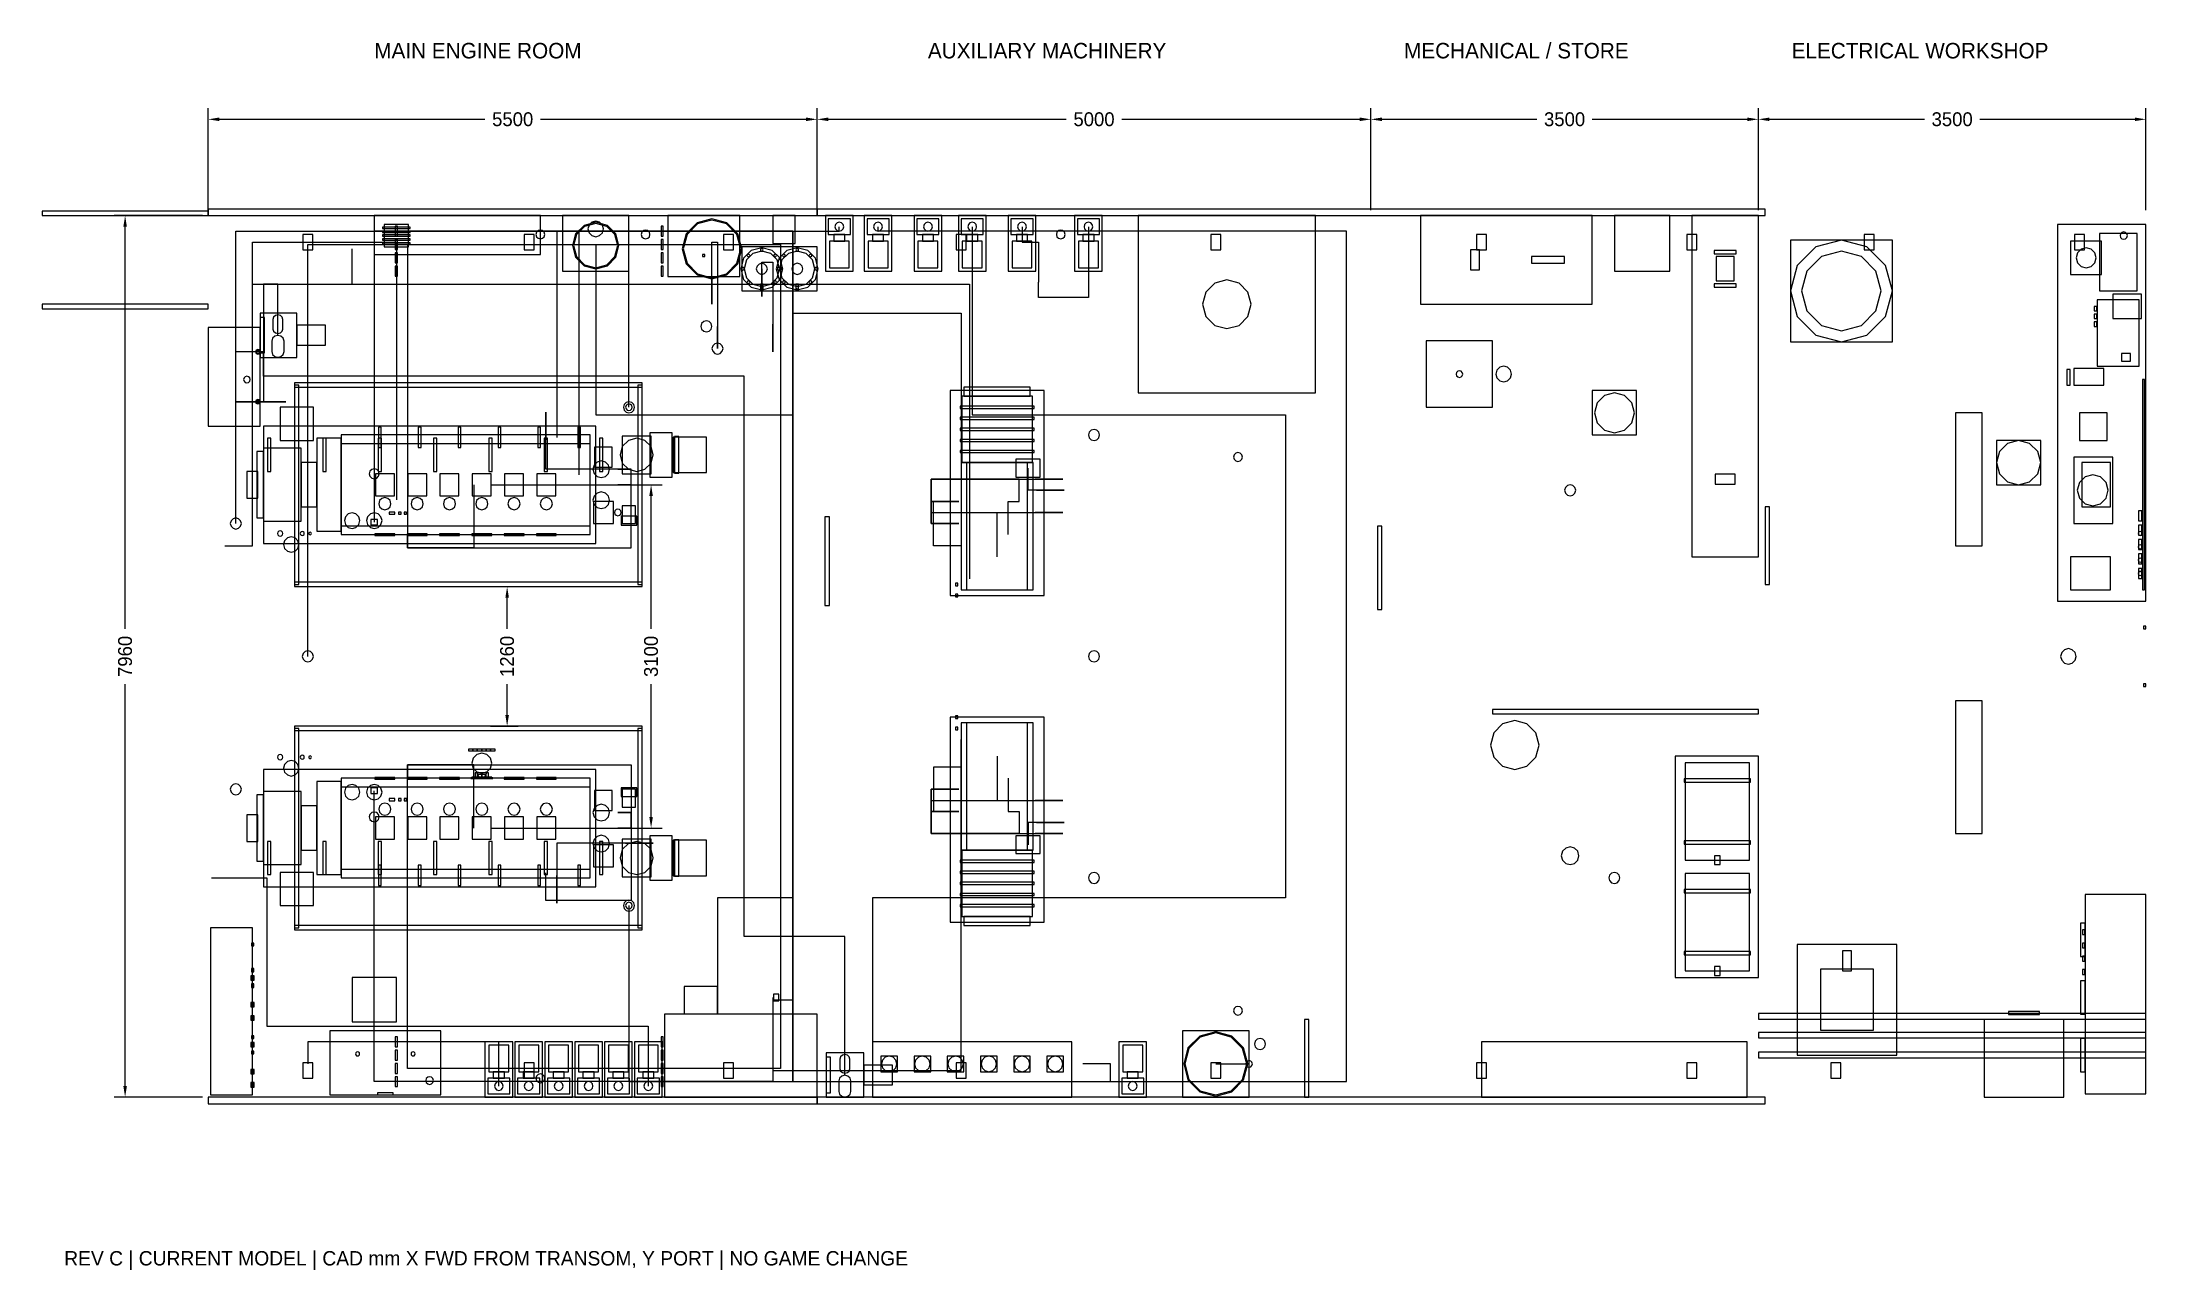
# Model space of a CAD drawing. Header units: millimetres. Extents: x 7000 to 26000, y -5540 to 5547.
import ezdxf

# ---------------------------------------------------------------- set-up
doc = ezdxf.new("R2010")
doc.units = ezdxf.units.MM
for name, color, linetype in [('DIMENSIONS', 7, 'Continuous'), ('EQUIPMENT', 3, 'Continuous'), ('PIPES_SCREENED', 4, 'Continuous'), ('RAILS', 2, 'Continuous'), ('STRUCTURE', 8, 'Continuous'), ('TEXT', 7, 'Continuous')]:
    doc.layers.add(name, color=color, linetype=linetype)
doc.dimstyles.get("Standard").update_dxf_attribs({"dimtxt": 2.5, "dimasz": 2.5, "dimexe": 1.25, "dimexo": 0.625, "dimtad": 1, "dimcen": 2.5, "dimazin": 3, "dimtfac": 1, "dimtmove": 0, "dimatfit": 3})

msp = doc.modelspace()

# ---------------------------------------------------------------- texts
at = {"layer": 'TEXT'}
for s, height, p in [('MAIN ENGINE ROOM', 140, (10000, 5400)), ('AUXILIARY MACHINERY', 140, (15000, 5400)), ('MECHANICAL / STORE', 140, (19300, 5400)), ('ELECTRICAL WORKSHOP', 140, (22800, 5400)), ('REV C | CURRENT MODEL | CAD mm X FWD FROM TRANSOM, Y PORT | NO GAME CHANGE', 130, (7200, -5500))]:
    msp.add_text(s, height=height, dxfattribs=at).set_placement(p)

# ---------------------------------------------------------------- blocks, each defined once
blk = doc.blocks.new('_CLOSEDFILLED')
at = {"color": 0, "linetype": 'BYBLOCK'}
blk.add_solid([(-1, 0.16), (0, 0), (-1, -0.16)], dxfattribs=at)
blk = doc.blocks.new('*D1')
for p, q in [((8500, 4030), (8500, 4950)), ((14000, 4030), (14000, 4950)), ((8600, 4850), (11000, 4850)), ((11500, 4850), (13900, 4850))]:
    blk.add_line(p, q)
at = {"layer": 'Defpoints'}
for p in [(8500, 4850), (8500, 3980), (14000, 3980)]:
    blk.add_point(p, dxfattribs=at)
at = {"layer": 'DIMENSIONS', "xscale": 100, "yscale": 100, "rotation": 180}
blk.add_blockref('_CLOSEDFILLED', (8500, 4850), dxfattribs=at)
at = {"layer": 'DIMENSIONS', "xscale": 100, "yscale": 100}
blk.add_blockref('_CLOSEDFILLED', (14000, 4850), dxfattribs=at)
at = {"layer": 'DIMENSIONS', "insert": (11250, 4850), "char_height": 125, "attachment_point": 5}
blk.add_mtext('5500', dxfattribs=at)
blk = doc.blocks.new('*D2')
for p, q in [((14000, 4030), (14000, 4950)), ((19000, 4030), (19000, 4950)), ((14100, 4850), (16250, 4850)), ((16750, 4850), (18900, 4850))]:
    blk.add_line(p, q)
at = {"layer": 'Defpoints'}
for p in [(14000, 4850), (14000, 3980), (19000, 3980)]:
    blk.add_point(p, dxfattribs=at)
at = {"layer": 'DIMENSIONS', "xscale": 100, "yscale": 100, "rotation": 180}
blk.add_blockref('_CLOSEDFILLED', (14000, 4850), dxfattribs=at)
at = {"layer": 'DIMENSIONS', "xscale": 100, "yscale": 100}
blk.add_blockref('_CLOSEDFILLED', (19000, 4850), dxfattribs=at)
at = {"layer": 'DIMENSIONS', "insert": (16500, 4850), "char_height": 125, "attachment_point": 5}
blk.add_mtext('5000', dxfattribs=at)
blk = doc.blocks.new('*D3')
for p, q in [((19000, 4030), (19000, 4950)), ((22500, 4030), (22500, 4950)), ((19100, 4850), (20500, 4850)), ((21000, 4850), (22400, 4850))]:
    blk.add_line(p, q)
at = {"layer": 'Defpoints'}
for p in [(19000, 4850), (19000, 3980), (22500, 3980)]:
    blk.add_point(p, dxfattribs=at)
at = {"layer": 'DIMENSIONS', "xscale": 100, "yscale": 100, "rotation": 180}
blk.add_blockref('_CLOSEDFILLED', (19000, 4850), dxfattribs=at)
at = {"layer": 'DIMENSIONS', "xscale": 100, "yscale": 100}
blk.add_blockref('_CLOSEDFILLED', (22500, 4850), dxfattribs=at)
at = {"layer": 'DIMENSIONS', "insert": (20750, 4850), "char_height": 125, "attachment_point": 5}
blk.add_mtext('3500', dxfattribs=at)
blk = doc.blocks.new('*D4')
for p, q in [((22500, 4030), (22500, 4950)), ((26000, 4030), (26000, 4950)), ((22600, 4850), (24000, 4850)), ((24500, 4850), (25900, 4850))]:
    blk.add_line(p, q)
at = {"layer": 'Defpoints'}
for p in [(22500, 4850), (22500, 3980), (26000, 3980)]:
    blk.add_point(p, dxfattribs=at)
at = {"layer": 'DIMENSIONS', "xscale": 100, "yscale": 100, "rotation": 180}
blk.add_blockref('_CLOSEDFILLED', (22500, 4850), dxfattribs=at)
at = {"layer": 'DIMENSIONS', "xscale": 100, "yscale": 100}
blk.add_blockref('_CLOSEDFILLED', (26000, 4850), dxfattribs=at)
at = {"layer": 'DIMENSIONS', "insert": (24250, 4850), "char_height": 125, "attachment_point": 5}
blk.add_mtext('3500', dxfattribs=at)
blk = doc.blocks.new('*D5')
for p, q in [((8450, 3980), (7650, 3980)), ((7750, 250), (7750, 3880)), ((7750, -3880), (7750, -250)), ((8450, -3980), (7650, -3980))]:
    blk.add_line(p, q)
at = {"layer": 'Defpoints'}
for p in [(8500, 3980), (7750, -3980), (8500, -3980)]:
    blk.add_point(p, dxfattribs=at)
at = {"layer": 'DIMENSIONS', "xscale": 100, "yscale": 100}
for p, rotation in [((7750, 3980), 90), ((7750, -3980), 270)]:
    blk.add_blockref('_CLOSEDFILLED', p, dxfattribs=dict(at, rotation=rotation))
at = {"layer": 'DIMENSIONS', "insert": (7750, 0), "char_height": 125, "attachment_point": 5, "rotation": 90}
blk.add_mtext('7960', dxfattribs=at)
blk = doc.blocks.new('*D6')
for p, q in [((11050, 630), (11300, 630)), ((11200, 250), (11200, 530)), ((11200, -530), (11200, -250)), ((11050, -630), (11300, -630))]:
    blk.add_line(p, q)
at = {"layer": 'Defpoints'}
for p in [(11000, 630), (11000, -630), (11200, -630)]:
    blk.add_point(p, dxfattribs=at)
at = {"layer": 'DIMENSIONS', "xscale": 100, "yscale": 100}
for p, rotation in [((11200, 630), 90), ((11200, -630), 270)]:
    blk.add_blockref('_CLOSEDFILLED', p, dxfattribs=dict(at, rotation=rotation))
at = {"layer": 'DIMENSIONS', "insert": (11200, 0), "char_height": 125, "attachment_point": 5, "rotation": 90}
blk.add_mtext('1260', dxfattribs=at)
blk = doc.blocks.new('*D7')
for p, q in [((11050, 1550), (12600, 1550)), ((12500, 250), (12500, 1450)), ((12500, -1450), (12500, -250)), ((11050, -1550), (12600, -1550))]:
    blk.add_line(p, q)
at = {"layer": 'Defpoints'}
for p in [(11000, 1550), (11000, -1550), (12500, -1550)]:
    blk.add_point(p, dxfattribs=at)
at = {"layer": 'DIMENSIONS', "xscale": 100, "yscale": 100}
for p, rotation in [((12500, 1550), 90), ((12500, -1550), 270)]:
    blk.add_blockref('_CLOSEDFILLED', p, dxfattribs=dict(at, rotation=rotation))
at = {"layer": 'DIMENSIONS', "insert": (12500, 0), "char_height": 125, "attachment_point": 5, "rotation": 90}
blk.add_mtext('3100', dxfattribs=at)

# ---------------------------------------------------------------- dimensions: what is measured, and where the dimension line sits
at = {"layer": 'DIMENSIONS'}
for base, p1, p2, picture, middle in [((8500, 4850), (8500, 3980), (14000, 3980), '*D1', (11250, 4850)), ((14000, 4850), (14000, 3980), (19000, 3980), '*D2', (16500, 4850)), ((19000, 4850), (19000, 3980), (22500, 3980), '*D3', (20750, 4850)), ((22500, 4850), (22500, 3980), (26000, 3980), '*D4', (24250, 4850))]:
    dim = msp.add_linear_dim(base=base, p1=p1, p2=p2, dimstyle='Standard', override={"dimtxt": 125, "dimasz": 100, "dimexe": 100, "dimexo": 50, "dimgap": 40, "dimdec": 0}, dxfattribs=at)
    dim.commit()
    dim.dimension.update_dxf_attribs({"geometry": picture, "text_midpoint": middle})
for base, p1, p2, picture, middle in [((7750, -3980), (8500, -3980), (8500, 3980), '*D5', (7750, 0)), ((12500, -1550), (11000, -1550), (11000, 1550), '*D7', (12500, 0)), ((11200, -630), (11000, -630), (11000, 630), '*D6', (11200, 0))]:
    dim = msp.add_linear_dim(base=base, p1=p1, p2=p2, angle=90, dimstyle='Standard', override={"dimtxt": 125, "dimasz": 100, "dimexe": 100, "dimexo": 50, "dimgap": 40, "dimdec": 0}, dxfattribs=at)
    dim.commit()
    dim.dimension.update_dxf_attribs({"geometry": picture, "text_midpoint": middle})

# ---------------------------------------------------------------- linework, layer by layer
at = {"layer": 'EQUIPMENT'}
for points in [[(9445, 3810), (9355, 3810), (9355, 3670), (9445, 3670)], [(10000, 3630), (11500, 3630), (11500, 3980), (10000, 3980)], [(10325, 3876), (10075, 3876), (10075, 3864), (10325, 3864)], [(10325, 3841), (10075, 3841), (10075, 3829), (10325, 3829)], [(10325, 3806), (10075, 3806), (10075, 3794), (10325, 3794)], [(10310, 3900), (10090, 3900), (10090, 3700), (10310, 3700)], [(10210, 3885), (10190, 3885), (10190, 3795), (10210, 3795)], [(11445, 3810), (11355, 3810), (11355, 3670), (11445, 3670)], [(11480, 3775.4), (11500, 3770), (11520, 3775.4), (11534.6, 3790), (11540, 3810), (11534.6, 3830), (11520, 3844.6), (11500, 3850), (11480, 3844.6), (11465.4, 3830), (11460, 3810), (11465.4, 3790)], [(11700, 3480), (12300, 3480), (12300, 3980), (11700, 3980)], [(11790, 3710), (11818.1, 3605), (11895, 3528.1), (12000, 3500), (12105, 3528.1), (12181.9, 3605), (12210, 3710), (12181.9, 3815), (12105, 3891.9), (12000, 3920), (11895, 3891.9), (11818.1, 3815)], [(11900, 3536.8), (12000, 3510), (12100, 3536.8), (12173.2, 3610), (12200, 3710), (12173.2, 3810), (12100, 3883.2), (12000, 3910), (11900, 3883.2), (11826.8, 3810), (11800, 3710), (11826.8, 3610)], [(11965, 3799.4), (12000, 3790), (12035, 3799.4), (12060.6, 3825), (12070, 3860), (12060.6, 3895), (12035, 3920.6), (12000, 3930), (11965, 3920.6), (11939.4, 3895), (11930, 3860), (11939.4, 3825)], [(12430, 3775.4), (12450, 3770), (12470, 3775.4), (12484.6, 3790), (12490, 3810), (12484.6, 3830), (12470, 3844.6), (12450, 3850), (12430, 3844.6), (12415.4, 3830), (12410, 3810), (12415.4, 3790)], [(12610, 3885), (12590, 3885), (12590, 3795), (12610, 3795)], [(12650, 3430), (13300, 3430), (13300, 3980), (12650, 3980)], [(12780, 3680), (12816.2, 3545), (12915, 3446.2), (13050, 3410), (13185, 3446.2), (13283.8, 3545), (13320, 3680), (13283.8, 3815), (13185, 3913.8), (13050, 3950), (12915, 3913.8), (12816.2, 3815)], [(12780, 3680), (12816.2, 3545), (12915, 3446.2), (13050, 3410), (13185, 3446.2), (13283.8, 3545), (13320, 3680), (13283.8, 3815), (13185, 3913.8), (13050, 3950), (12915, 3913.8), (12816.2, 3815)], [(12824.8, 3810), (12790, 3680), (12824.8, 3550), (12920, 3454.8), (13050, 3420), (13180, 3454.8), (13275.2, 3550), (13310, 3680), (13275.2, 3810), (13180, 3905.2), (13050, 3940), (12920, 3905.2)], [(13245, 3810), (13155, 3810), (13155, 3670), (13245, 3670)], [(13600, 3730), (13800, 3730), (13800, 3980), (13600, 3980)], [(14075, 3480), (14325, 3480), (14325, 3980), (14075, 3980)], [(14300, 3950), (14100, 3950), (14100, 3810), (14300, 3810)], [(14250, 3810), (14150, 3810), (14150, 3750), (14250, 3750)], [(14180, 3845.4), (14200, 3840), (14220, 3845.4), (14234.6, 3860), (14240, 3880), (14234.6, 3900), (14220, 3914.6), (14200, 3920), (14180, 3914.6), (14165.4, 3900), (14160, 3880), (14165.4, 3860)], [(14425, 3480), (14675, 3480), (14675, 3980), (14425, 3980)], [(14650, 3950), (14450, 3950), (14450, 3810), (14650, 3810)], [(14600, 3810), (14500, 3810), (14500, 3750), (14600, 3750)], [(14510, 3880), (14515.4, 3860), (14530, 3845.4), (14550, 3840), (14570, 3845.4), (14584.6, 3860), (14590, 3880), (14584.6, 3900), (14570, 3914.6), (14550, 3920), (14530, 3914.6), (14515.4, 3900)], [(14875, 3480), (15125, 3480), (15125, 3980), (14875, 3980)], [(15100, 3950), (14900, 3950), (14900, 3810), (15100, 3810)], [(15050, 3810), (14950, 3810), (14950, 3750), (15050, 3750)], [(14980, 3845.4), (15000, 3840), (15020, 3845.4), (15034.6, 3860), (15040, 3880), (15034.6, 3900), (15020, 3914.6), (15000, 3920), (14980, 3914.6), (14965.4, 3900), (14960, 3880), (14965.4, 3860)], [(15345, 3810), (15255, 3810), (15255, 3670), (15345, 3670)], [(15275, 3480), (15525, 3480), (15525, 3980), (15275, 3980)], [(15500, 3950), (15300, 3950), (15300, 3810), (15500, 3810)], [(15450, 3810), (15350, 3810), (15350, 3750), (15450, 3750)], [(15380, 3845.4), (15400, 3840), (15420, 3845.4), (15434.6, 3860), (15440, 3880), (15434.6, 3900), (15420, 3914.6), (15400, 3920), (15380, 3914.6), (15365.4, 3900), (15360, 3880), (15365.4, 3860)], [(15725, 3480), (15975, 3480), (15975, 3980), (15725, 3980)], [(15950, 3950), (15750, 3950), (15750, 3810), (15950, 3810)], [(15900, 3810), (15800, 3810), (15800, 3750), (15900, 3750)], [(15830, 3845.4), (15850, 3840), (15870, 3845.4), (15884.6, 3860), (15890, 3880), (15884.6, 3900), (15870, 3914.6), (15850, 3920), (15830, 3914.6), (15815.4, 3900), (15810, 3880), (15815.4, 3860)], [(16180, 3775.4), (16200, 3770), (16220, 3775.4), (16234.6, 3790), (16240, 3810), (16234.6, 3830), (16220, 3844.6), (16200, 3850), (16180, 3844.6), (16165.4, 3830), (16160, 3810), (16165.4, 3790)], [(16325, 3480), (16575, 3480), (16575, 3980), (16325, 3980)], [(16550, 3950), (16350, 3950), (16350, 3810), (16550, 3810)], [(16500, 3810), (16400, 3810), (16400, 3750), (16500, 3750)], [(16430, 3845.4), (16450, 3840), (16470, 3845.4), (16484.6, 3860), (16490, 3880), (16484.6, 3900), (16470, 3914.6), (16450, 3920), (16430, 3914.6), (16415.4, 3900), (16410, 3880), (16415.4, 3860)], [(16900, 2380), (18500, 2380), (18500, 3980), (16900, 3980)], [(17645, 3810), (17555, 3810), (17555, 3670), (17645, 3670)], [(19450, 3180), (21000, 3180), (21000, 3980), (19450, 3980)], [(20045, 3810), (19955, 3810), (19955, 3670), (20045, 3670)], [(21200, 3480), (21700, 3480), (21700, 3980), (21200, 3980)], [(21945, 3810), (21855, 3810), (21855, 3670), (21945, 3670)], [(21900, 900), (22500, 900), (22500, 3980), (21900, 3980)], [(23545, 3810), (23455, 3810), (23455, 3670), (23545, 3670)], [(25200, 500), (26000, 500), (26000, 3900), (25200, 3900)], [(25445, 3810), (25355, 3810), (25355, 3670), (25445, 3670)], [(25580, 3300), (25920, 3300), (25920, 3820), (25580, 3820)], [(25767, 3800), (25771.4, 3783.5), (25783.5, 3771.4), (25800, 3767), (25816.5, 3771.4), (25828.6, 3783.5), (25833, 3800), (25828.6, 3816.5), (25816.5, 3828.6), (25800, 3833), (25783.5, 3828.6), (25771.4, 3816.5)], [(10325, 3771), (10075, 3771), (10075, 3759), (10325, 3759)], [(10325, 3736), (10075, 3736), (10075, 3724), (10325, 3724)], [(10210, 3765), (10190, 3765), (10190, 3675), (10210, 3675)], [(10210, 3645), (10190, 3645), (10190, 3555), (10210, 3555)], [(12610, 3765), (12590, 3765), (12590, 3675), (12610, 3675)], [(12610, 3645), (12590, 3645), (12590, 3555), (12610, 3555)], [(12985, 3630), (12965, 3630), (12965, 3610), (12985, 3610)], [(13310, 3500), (13335.5, 3405), (13405, 3335.5), (13500, 3310), (13595, 3335.5), (13664.5, 3405), (13690, 3500), (13664.5, 3595), (13595, 3664.5), (13500, 3690), (13405, 3664.5), (13335.5, 3595)], [(13320, 3300), (14000, 3300), (14000, 3700), (13320, 3700)], [(13340, 3500), (13361.4, 3420), (13420, 3361.4), (13500, 3340), (13580, 3361.4), (13638.6, 3420), (13660, 3500), (13638.6, 3580), (13580, 3638.6), (13500, 3660), (13420, 3638.6), (13361.4, 3580)], [(13367.8, 3620.2), (13369.4, 3614.2), (13373.8, 3609.8), (13379.8, 3608.2), (13385.8, 3609.8), (13390.2, 3614.2), (13391.8, 3620.2), (13390.2, 3626.2), (13385.8, 3630.6), (13379.8, 3632.2), (13373.8, 3630.6), (13369.4, 3626.2)], [(13488, 3670), (13489.6, 3664), (13494, 3659.6), (13500, 3658), (13506, 3659.6), (13510.4, 3664), (13512, 3670), (13510.4, 3676), (13506, 3680.4), (13500, 3682), (13494, 3680.4), (13489.6, 3676)], [(13614.2, 3609.8), (13620.2, 3608.2), (13626.2, 3609.8), (13630.6, 3614.2), (13632.2, 3620.2), (13630.6, 3626.2), (13626.2, 3630.6), (13620.2, 3632.2), (13614.2, 3630.6), (13609.8, 3626.2), (13608.2, 3620.2), (13609.8, 3614.2)], [(13630, 3500), (13655.5, 3405), (13725, 3335.5), (13820, 3310), (13915, 3335.5), (13984.5, 3405), (14010, 3500), (13984.5, 3595), (13915, 3664.5), (13820, 3690), (13725, 3664.5), (13655.5, 3595)], [(13660, 3500), (13681.4, 3420), (13740, 3361.4), (13820, 3340), (13900, 3361.4), (13958.6, 3420), (13980, 3500), (13958.6, 3580), (13900, 3638.6), (13820, 3660), (13740, 3638.6), (13681.4, 3580)], [(13693.8, 3609.8), (13699.8, 3608.2), (13705.8, 3609.8), (13710.2, 3614.2), (13711.8, 3620.2), (13710.2, 3626.2), (13705.8, 3630.6), (13699.8, 3632.2), (13693.8, 3630.6), (13689.4, 3626.2), (13687.8, 3620.2), (13689.4, 3614.2)], [(13808, 3670), (13809.6, 3664), (13814, 3659.6), (13820, 3658), (13826, 3659.6), (13830.4, 3664), (13832, 3670), (13830.4, 3676), (13826, 3680.4), (13820, 3682), (13814, 3680.4), (13809.6, 3676)], [(13934.2, 3609.8), (13940.2, 3608.2), (13946.2, 3609.8), (13950.6, 3614.2), (13952.2, 3620.2), (13950.6, 3626.2), (13946.2, 3630.6), (13940.2, 3632.2), (13934.2, 3630.6), (13929.8, 3626.2), (13928.2, 3620.2), (13929.8, 3614.2)], [(14290, 3750), (14110, 3750), (14110, 3510), (14290, 3510)], [(14640, 3750), (14460, 3750), (14460, 3510), (14640, 3510)], [(15090, 3750), (14910, 3750), (14910, 3510), (15090, 3510)], [(15490, 3750), (15310, 3750), (15310, 3510), (15490, 3510)], [(15940, 3750), (15760, 3750), (15760, 3510), (15940, 3510)], [(16540, 3750), (16360, 3750), (16360, 3510), (16540, 3510)], [(19980, 3670), (19900, 3670), (19900, 3490), (19980, 3490)], [(20750, 3610), (20450, 3610), (20450, 3550), (20750, 3550)], [(22300, 3665), (22100, 3665), (22100, 3635), (22300, 3635)], [(22280, 3610), (22120, 3610), (22120, 3390), (22280, 3390)], [(22790, 2840), (23710, 2840), (23710, 3760), (22790, 3760)], [(23020, 2901.6), (23250, 2840), (23480, 2901.6), (23648.4, 3070), (23710, 3300), (23648.4, 3530), (23480, 3698.4), (23250, 3760), (23020, 3698.4), (22851.6, 3530), (22790, 3300), (22851.6, 3070)], [(23020, 2901.6), (23250, 2840), (23480, 2901.6), (23648.4, 3070), (23710, 3300), (23648.4, 3530), (23480, 3698.4), (23250, 3760), (23020, 3698.4), (22851.6, 3530), (22790, 3300), (22851.6, 3070)], [(22890, 3300), (22938.2, 3120), (23070, 2988.2), (23250, 2940), (23430, 2988.2), (23561.8, 3120), (23610, 3300), (23561.8, 3480), (23430, 3611.8), (23250, 3660), (23070, 3611.8), (22938.2, 3480)], [(25320, 3450), (25600, 3450), (25600, 3750), (25320, 3750)], [(25460, 3690), (25415, 3677.9), (25382.1, 3645), (25370, 3600), (25382.1, 3555), (25415, 3522.1), (25460, 3510), (25505, 3522.1), (25537.9, 3555), (25550, 3600), (25537.9, 3645), (25505, 3677.9)], [(10210, 3525), (10190, 3525), (10190, 3435), (10210, 3435)], [(12610, 3525), (12590, 3525), (12590, 3435), (12610, 3435)], [(13318, 3500), (13319.6, 3494), (13324, 3489.6), (13330, 3488), (13336, 3489.6), (13340.4, 3494), (13342, 3500), (13340.4, 3506), (13336, 3510.4), (13330, 3512), (13324, 3510.4), (13319.6, 3506)], [(13450, 3500), (13456.7, 3475), (13475, 3456.7), (13500, 3450), (13525, 3456.7), (13543.3, 3475), (13550, 3500), (13543.3, 3525), (13525, 3543.3), (13500, 3550), (13475, 3543.3), (13456.7, 3525)], [(13638, 3500), (13639.6, 3494), (13644, 3489.6), (13650, 3488), (13656, 3489.6), (13660.4, 3494), (13662, 3500), (13660.4, 3506), (13656, 3510.4), (13650, 3512), (13644, 3510.4), (13639.6, 3506)], [(13664, 3489.6), (13670, 3488), (13676, 3489.6), (13680.4, 3494), (13682, 3500), (13680.4, 3506), (13676, 3510.4), (13670, 3512), (13664, 3510.4), (13659.6, 3506), (13658, 3500), (13659.6, 3494)], [(13770, 3500), (13776.7, 3475), (13795, 3456.7), (13820, 3450), (13845, 3456.7), (13863.3, 3475), (13870, 3500), (13863.3, 3525), (13845, 3543.3), (13820, 3550), (13795, 3543.3), (13776.7, 3525)], [(13984, 3489.6), (13990, 3488), (13996, 3489.6), (14000.4, 3494), (14002, 3500), (14000.4, 3506), (13996, 3510.4), (13990, 3512), (13984, 3510.4), (13979.6, 3506), (13978, 3500), (13979.6, 3494)], [(13367.8, 3379.8), (13369.4, 3373.8), (13373.8, 3369.4), (13379.8, 3367.8), (13385.8, 3369.4), (13390.2, 3373.8), (13391.8, 3379.8), (13390.2, 3385.8), (13385.8, 3390.2), (13379.8, 3391.8), (13373.8, 3390.2), (13369.4, 3385.8)], [(13512, 3360), (13488, 3360), (13488, 3300), (13512, 3300)], [(13488, 3330), (13489.6, 3324), (13494, 3319.6), (13500, 3318), (13506, 3319.6), (13510.4, 3324), (13512, 3330), (13510.4, 3336), (13506, 3340.4), (13500, 3342), (13494, 3340.4), (13489.6, 3336)], [(13614.2, 3369.4), (13620.2, 3367.8), (13626.2, 3369.4), (13630.6, 3373.8), (13632.2, 3379.8), (13630.6, 3385.8), (13626.2, 3390.2), (13620.2, 3391.8), (13614.2, 3390.2), (13609.8, 3385.8), (13608.2, 3379.8), (13609.8, 3373.8)], [(13687.8, 3379.8), (13689.4, 3373.8), (13693.8, 3369.4), (13699.8, 3367.8), (13705.8, 3369.4), (13710.2, 3373.8), (13711.8, 3379.8), (13710.2, 3385.8), (13705.8, 3390.2), (13699.8, 3391.8), (13693.8, 3390.2), (13689.4, 3385.8)], [(13832, 3360), (13808, 3360), (13808, 3300), (13832, 3300)], [(13808, 3330), (13809.6, 3324), (13814, 3319.6), (13820, 3318), (13826, 3319.6), (13830.4, 3324), (13832, 3330), (13830.4, 3336), (13826, 3340.4), (13820, 3342), (13814, 3340.4), (13809.6, 3336)], [(13934.2, 3369.4), (13940.2, 3367.8), (13946.2, 3369.4), (13950.6, 3373.8), (13952.2, 3379.8), (13950.6, 3385.8), (13946.2, 3390.2), (13940.2, 3391.8), (13934.2, 3390.2), (13929.8, 3385.8), (13928.2, 3379.8), (13929.8, 3373.8)], [(17700, 3400), (17590, 3370.5), (17509.5, 3290), (17480, 3180), (17509.5, 3070), (17590, 2989.5), (17700, 2960), (17810, 2989.5), (17890.5, 3070), (17920, 3180), (17890.5, 3290), (17810, 3370.5)], [(22300, 3365), (22100, 3365), (22100, 3335), (22300, 3335)], [(25700, 3050), (25960, 3050), (25960, 3270), (25700, 3270)], [(8970, 2700), (9300, 2700), (9300, 3100), (8970, 3100)], [(9010, 3060), (8970, 3060), (8970, 2740), (9010, 2740)], [(9107.5, 2921.4), (9130, 2916), (9152.5, 2921.4), (9169, 2936.2), (9175, 2956.5), (9175, 3043.5), (9169, 3063.8), (9152.5, 3078.6), (9130, 3084), (9107.5, 3078.6), (9091, 3063.8), (9085, 3043.5), (9085, 2956.5), (9091, 2936.2)], [(25557.5, 3160), (25532.5, 3160), (25532.5, 3120), (25557.5, 3120)], [(25557.5, 3160), (25532.5, 3160), (25532.5, 3120), (25557.5, 3120)], [(25557.5, 3090), (25532.5, 3090), (25532.5, 3050), (25557.5, 3050)], [(25557.5, 3090), (25532.5, 3090), (25532.5, 3050), (25557.5, 3050)], [(25560, 2620), (25940, 2620), (25940, 3220), (25560, 3220)], [(8500, 2080), (8970, 2080), (8970, 2970), (8500, 2970)], [(9082.4, 2872.6), (9075, 2847.8), (9075, 2752.2), (9082.4, 2727.4), (9102.5, 2709.3), (9130, 2702.6), (9157.5, 2709.3), (9177.6, 2727.4), (9185, 2752.2), (9185, 2847.8), (9177.6, 2872.6), (9157.5, 2890.7), (9130, 2897.4), (9102.5, 2890.7)], [(9560, 2990), (9300, 2990), (9300, 2810), (9560, 2810)], [(12950, 2980), (12956.7, 2955), (12975, 2936.7), (13000, 2930), (13025, 2936.7), (13043.3, 2955), (13050, 2980), (13043.3, 3005), (13025, 3023.3), (13000, 3030), (12975, 3023.3), (12956.7, 3005)], [(25557.5, 3020), (25532.5, 3020), (25532.5, 2980), (25557.5, 2980)], [(25557.5, 3020), (25532.5, 3020), (25532.5, 2980), (25557.5, 2980)], [(8940, 2732.7), (8950, 2730), (8960, 2732.7), (8967.3, 2740), (8970, 2750), (8967.3, 2760), (8960, 2767.3), (8950, 2770), (8940, 2767.3), (8932.7, 2760), (8930, 2750), (8932.7, 2740)], [(8970, 2762), (8930, 2762), (8930, 2738), (8970, 2738)], [(13075, 2736.7), (13100, 2730), (13125, 2736.7), (13143.3, 2755), (13150, 2780), (13143.3, 2805), (13125, 2823.3), (13100, 2830), (13075, 2823.3), (13056.7, 2805), (13050, 2780), (13056.7, 2755)], [(19500, 2250), (20100, 2250), (20100, 2850), (19500, 2850)], [(25860, 2735), (25780, 2735), (25780, 2665), (25860, 2665)], [(8835, 2474), (8850, 2470), (8865, 2474), (8876, 2485), (8880, 2500), (8876, 2515), (8865, 2526), (8850, 2530), (8835, 2526), (8824, 2515), (8820, 2500), (8824, 2485)], [(19770, 2550), (19774, 2535), (19785, 2524), (19800, 2520), (19815, 2524), (19826, 2535), (19830, 2550), (19826, 2565), (19815, 2576), (19800, 2580), (19785, 2576), (19774, 2565)], [(20130, 2550), (20139.4, 2515), (20165, 2489.4), (20200, 2480), (20235, 2489.4), (20260.6, 2515), (20270, 2550), (20260.6, 2585), (20235, 2610.6), (20200, 2620), (20165, 2610.6), (20139.4, 2585)], [(25315, 2590), (25285, 2590), (25285, 2450), (25315, 2450)], [(25350, 2450), (25620, 2450), (25620, 2600), (25350, 2600)], [(25968, 600), (25988, 600), (25988, 2500), (25968, 2500)], [(8940, 2282.7), (8950, 2280), (8960, 2282.7), (8967.3, 2290), (8970, 2300), (8967.3, 2310), (8960, 2317.3), (8950, 2320), (8940, 2317.3), (8932.7, 2310), (8930, 2300), (8932.7, 2290)], [(8970, 2312), (8930, 2312), (8930, 2288), (8970, 2288)], [(12275, 2206.7), (12300, 2200), (12325, 2206.7), (12343.3, 2225), (12350, 2250), (12343.3, 2275), (12325, 2293.3), (12300, 2300), (12275, 2293.3), (12256.7, 2275), (12250, 2250), (12256.7, 2225)], [(12285, 2224), (12300, 2220), (12315, 2224), (12326, 2235), (12330, 2250), (12326, 2265), (12315, 2276), (12300, 2280), (12285, 2276), (12274, 2265), (12270, 2250), (12274, 2235)], [(15200, 550), (16050, 550), (16050, 2400), (15200, 2400)], [(15945, 2350), (15305, 2350), (15305, 1750), (15945, 1750)], [(15925, 2430), (15325, 2430), (15325, 2350), (15925, 2350)], [(21000, 2000), (21400, 2000), (21400, 2400), (21000, 2400)], [(21200, 2380), (21110, 2355.9), (21044.1, 2290), (21020, 2200), (21044.1, 2110), (21110, 2044.1), (21200, 2020), (21290, 2044.1), (21355.9, 2110), (21380, 2200), (21355.9, 2290), (21290, 2355.9)], [(9150, 1950), (9450, 1950), (9450, 2250), (9150, 2250)], [(15960, 2260), (15290, 2260), (15290, 2240), (15960, 2240)], [(15960, 2160), (15290, 2160), (15290, 2140), (15960, 2140)], [(24280, 1000), (24520, 1000), (24520, 2200), (24280, 2200)], [(25400, 1950), (25650, 1950), (25650, 2200), (25400, 2200)], [(9000, 1020), (12000, 1020), (12000, 2080), (9000, 2080)], [(9065, 1970), (9035, 1970), (9035, 1670), (9065, 1670)], [(9700, 1970), (9480, 1970), (9480, 1130), (9700, 1130)], [(9565, 1970), (9535, 1970), (9535, 1670), (9565, 1670)], [(9700, 1100), (11950, 1100), (11950, 2000), (9700, 2000)], [(9700, 1180), (11950, 1180), (11950, 1920), (9700, 1920)], [(10065, 1970), (10035, 1970), (10035, 1670), (10065, 1670)], [(10062.5, 2069.5), (10037.5, 2069.5), (10037.5, 1885.5), (10062.5, 1885.5)], [(10422.5, 2069.5), (10397.5, 2069.5), (10397.5, 1885.5), (10422.5, 1885.5)], [(10565, 1970), (10535, 1970), (10535, 1670), (10565, 1670)], [(10782.5, 2069.5), (10757.5, 2069.5), (10757.5, 1885.5), (10782.5, 1885.5)], [(11065, 1970), (11035, 1970), (11035, 1670), (11065, 1670)], [(11142.5, 2069.5), (11117.5, 2069.5), (11117.5, 1885.5), (11142.5, 1885.5)], [(11502.5, 2069.5), (11477.5, 2069.5), (11477.5, 1885.5), (11502.5, 1885.5)], [(11565, 1970), (11535, 1970), (11535, 1670), (11565, 1670)], [(11862.5, 2069.5), (11837.5, 2069.5), (11837.5, 1885.5), (11862.5, 1885.5)], [(12065, 1970), (12035, 1970), (12035, 1670), (12065, 1670)], [(12370, 1970), (12295, 1949.9), (12240.1, 1895), (12220, 1820), (12240.1, 1745), (12295, 1690.1), (12370, 1670), (12445, 1690.1), (12499.9, 1745), (12520, 1820), (12499.9, 1895), (12445, 1949.9)], [(12500, 1990), (12240, 1990), (12240, 1650), (12500, 1650)], [(12690, 2020), (12490, 2020), (12490, 1620), (12690, 1620)], [(13000, 1980), (12700, 1980), (12700, 1660), (13000, 1660)], [(12750, 1985), (12710, 1985), (12710, 1655), (12750, 1655)], [(15960, 2060), (15290, 2060), (15290, 2040), (15960, 2040)], [(15960, 1960), (15290, 1960), (15290, 1940), (15960, 1940)], [(16450, 2000), (16456.7, 1975), (16475, 1956.7), (16500, 1950), (16525, 1956.7), (16543.3, 1975), (16550, 2000), (16543.3, 2025), (16525, 2043.3), (16500, 2050), (16475, 2043.3), (16456.7, 2025)], [(24650, 1550), (25050, 1550), (25050, 1950), (24650, 1950)], [(24750, 1576.8), (24850, 1550), (24950, 1576.8), (25023.2, 1650), (25050, 1750), (25023.2, 1850), (24950, 1923.2), (24850, 1950), (24750, 1923.2), (24676.8, 1850), (24650, 1750), (24676.8, 1650)], [(9000, 1850), (8940, 1850), (8940, 1250), (9000, 1250)], [(9000, 1220), (9340, 1220), (9340, 1880), (9000, 1880)], [(9480, 1750), (9340, 1750), (9340, 1350), (9480, 1350)], [(11975, 1690), (11985, 1652.5), (12012.5, 1625), (12050, 1615), (12087.5, 1625), (12115, 1652.5), (12125, 1690), (12115, 1727.5), (12087.5, 1755), (12050, 1765), (12012.5, 1755), (11985, 1727.5)], [(12150, 1890), (11990, 1890), (11990, 1710), (12150, 1710)], [(15960, 1860), (15290, 1860), (15290, 1840), (15960, 1840)], [(15300, 600), (15950, 600), (15950, 1750), (15300, 1750)], [(15350, 600), (15900, 600), (15900, 1750), (15350, 1750)], [(16015, 1780), (15795, 1780), (15795, 1620), (16015, 1620)], [(17780, 1765.4), (17800, 1760), (17820, 1765.4), (17834.6, 1780), (17840, 1800), (17834.6, 1820), (17820, 1834.6), (17800, 1840), (17780, 1834.6), (17765.4, 1820), (17760, 1800), (17765.4, 1780)], [(25350, 1200), (25700, 1200), (25700, 1800), (25350, 1800)], [(25420, 1350), (25680, 1350), (25680, 1750), (25420, 1750)], [(8950, 1670), (8850, 1670), (8850, 1430), (8950, 1430)], [(9977.5, 1611), (10000, 1605), (10022.5, 1611), (10039, 1627.5), (10045, 1650), (10039, 1672.5), (10022.5, 1689), (10000, 1695), (9977.5, 1689), (9961, 1672.5), (9955, 1650), (9961, 1627.5)], [(10181.7, 1650), (10010, 1650), (10010, 1450), (10181.7, 1450)], [(10473.3, 1650), (10301.7, 1650), (10301.7, 1450), (10473.3, 1450)], [(10765, 1650), (10593.3, 1650), (10593.3, 1450), (10765, 1450)], [(11056.7, 1650), (10885, 1650), (10885, 1450), (11056.7, 1450)], [(11348.3, 1650), (11176.7, 1650), (11176.7, 1450), (11348.3, 1450)], [(11640, 1650), (11468.3, 1650), (11468.3, 1450), (11640, 1450)], [(20750, 1500), (20756.7, 1475), (20775, 1456.7), (20800, 1450), (20825, 1456.7), (20843.3, 1475), (20850, 1500), (20843.3, 1525), (20825, 1543.3), (20800, 1550), (20775, 1543.3), (20756.7, 1525)], [(22290, 1645), (22110, 1645), (22110, 1555), (22290, 1555)], [(25380, 1500), (25398.8, 1430), (25450, 1378.8), (25520, 1360), (25590, 1378.8), (25641.2, 1430), (25660, 1500), (25641.2, 1570), (25590, 1621.2), (25520, 1640), (25450, 1621.2), (25398.8, 1570)], [(10040.8, 1379), (10048.2, 1351.5), (10068.3, 1331.4), (10095.8, 1324), (10123.3, 1331.4), (10143.5, 1351.5), (10150.8, 1379), (10143.5, 1406.5), (10123.3, 1426.6), (10095.8, 1434), (10068.3, 1426.6), (10048.2, 1406.5)], [(10332.5, 1379), (10339.9, 1351.5), (10360, 1331.4), (10387.5, 1324), (10415, 1331.4), (10435.1, 1351.5), (10442.5, 1379), (10435.1, 1406.5), (10415, 1426.6), (10387.5, 1434), (10360, 1426.6), (10339.9, 1406.5)], [(10624.2, 1379), (10631.5, 1351.5), (10651.7, 1331.4), (10679.2, 1324), (10706.7, 1331.4), (10726.8, 1351.5), (10734.2, 1379), (10726.8, 1406.5), (10706.7, 1426.6), (10679.2, 1434), (10651.7, 1426.6), (10631.5, 1406.5)], [(10915.8, 1379), (10923.2, 1351.5), (10943.3, 1331.4), (10970.8, 1324), (10998.3, 1331.4), (11018.5, 1351.5), (11025.8, 1379), (11018.5, 1406.5), (10998.3, 1426.6), (10970.8, 1434), (10943.3, 1426.6), (10923.2, 1406.5)], [(11235, 1331.4), (11262.5, 1324), (11290, 1331.4), (11310.1, 1351.5), (11317.5, 1379), (11310.1, 1406.5), (11290, 1426.6), (11262.5, 1434), (11235, 1426.6), (11214.9, 1406.5), (11207.5, 1379), (11214.9, 1351.5)], [(11499.2, 1379), (11506.5, 1351.5), (11526.7, 1331.4), (11554.2, 1324), (11581.7, 1331.4), (11601.8, 1351.5), (11609.2, 1379), (11601.8, 1406.5), (11581.7, 1426.6), (11554.2, 1434), (11526.7, 1426.6), (11506.5, 1406.5)], [(11975, 1410), (11985, 1372.5), (12012.5, 1345), (12050, 1335), (12087.5, 1345), (12115, 1372.5), (12125, 1410), (12115, 1447.5), (12087.5, 1475), (12050, 1485), (12012.5, 1475), (11985, 1447.5)], [(12160, 1400), (11980, 1400), (11980, 1200), (12160, 1200)], [(12170, 1300), (12174, 1285), (12185, 1274), (12200, 1270), (12215, 1274), (12226, 1285), (12230, 1300), (12226, 1315), (12215, 1326), (12200, 1330), (12185, 1326), (12174, 1315)], [(12360, 1360), (12240, 1360), (12240, 1200), (12360, 1200)], [(22560, 650), (22600, 650), (22600, 1350), (22560, 1350)], [(8700, 1200), (8706.7, 1175), (8725, 1156.7), (8750, 1150), (8775, 1156.7), (8793.3, 1175), (8800, 1200), (8793.3, 1225), (8775, 1243.3), (8750, 1250), (8725, 1243.3), (8706.7, 1225)], [(9765, 1165.4), (9800, 1156), (9835, 1165.4), (9860.6, 1191), (9870, 1226), (9860.6, 1261), (9835, 1286.6), (9800, 1296), (9765, 1286.6), (9739.4, 1261), (9730, 1226), (9739.4, 1191)], [(9965, 1165.4), (10000, 1156), (10035, 1165.4), (10060.6, 1191), (10070, 1226), (10060.6, 1261), (10035, 1286.6), (10000, 1296), (9965, 1286.6), (9939.4, 1261), (9930, 1226), (9939.4, 1191)], [(10030, 1237.5), (9970, 1237.5), (9970, 1187.5), (10030, 1187.5)], [(10185, 1303.5), (10135, 1303.5), (10135, 1283.5), (10185, 1283.5)], [(10242, 1303.5), (10218, 1303.5), (10218, 1283.5), (10242, 1283.5)], [(10290, 1303.5), (10270, 1303.5), (10270, 1283.5), (10290, 1283.5)], [(12370, 1266), (12230, 1266), (12230, 1186), (12370, 1186)], [(14070, 460), (14110, 460), (14110, 1260), (14070, 1260)], [(19060, 425), (19100, 425), (19100, 1175), (19060, 1175)], [(25963, 1315), (25933, 1315), (25933, 1225), (25963, 1225)], [(25963, 1185), (25933, 1185), (25933, 1095), (25963, 1095)], [(9128.3, 1122.5), (9125, 1110), (9128.3, 1097.5), (9137.5, 1088.3), (9150, 1085), (9162.5, 1088.3), (9171.7, 1097.5), (9175, 1110), (9171.7, 1122.5), (9162.5, 1131.7), (9150, 1135), (9137.5, 1131.7)], [(9180, 1010), (9189.4, 975), (9215, 949.4), (9250, 940), (9285, 949.4), (9310.6, 975), (9320, 1010), (9310.6, 1045), (9285, 1070.6), (9250, 1080), (9215, 1070.6), (9189.4, 1045)], [(9332, 1110), (9334.4, 1101), (9341, 1094.4), (9350, 1092), (9359, 1094.4), (9365.6, 1101), (9368, 1110), (9365.6, 1119), (9359, 1125.6), (9350, 1128), (9341, 1125.6), (9334.4, 1119)], [(9408, 1110), (9409.6, 1104), (9414, 1099.6), (9420, 1098), (9426, 1099.6), (9430.4, 1104), (9432, 1110), (9430.4, 1116), (9426, 1120.4), (9420, 1122), (9414, 1120.4), (9409.6, 1116)], [(10185.8, 1107.5), (10005.8, 1107.5), (10005.8, 1092.5), (10185.8, 1092.5)], [(10477.5, 1107.5), (10297.5, 1107.5), (10297.5, 1092.5), (10477.5, 1092.5)], [(10769.2, 1107.5), (10589.2, 1107.5), (10589.2, 1092.5), (10769.2, 1092.5)], [(11060.8, 1107.5), (10880.8, 1107.5), (10880.8, 1092.5), (11060.8, 1092.5)], [(11352.5, 1107.5), (11172.5, 1107.5), (11172.5, 1092.5), (11352.5, 1092.5)], [(11644.2, 1107.5), (11464.2, 1107.5), (11464.2, 1092.5), (11644.2, 1092.5)], [(25948, 1128), (25939, 1125.6), (25932.4, 1119), (25930, 1110), (25932.4, 1101), (25939, 1094.4), (25948, 1092), (25957, 1094.4), (25963.6, 1101), (25966, 1110), (25963.6, 1119), (25957, 1125.6)], [(25930, 990), (25932.4, 981), (25939, 974.4), (25948, 972), (25957, 974.4), (25963.6, 981), (25966, 990), (25963.6, 999), (25957, 1005.6), (25948, 1008), (25939, 1005.6), (25932.4, 999)], [(25963, 1055), (25933, 1055), (25933, 965), (25963, 965)], [(25320, 600), (25680, 600), (25680, 900), (25320, 900)], [(25930, 870), (25932.4, 861), (25939, 854.4), (25948, 852), (25957, 854.4), (25963.6, 861), (25966, 870), (25963.6, 879), (25957, 885.6), (25948, 888), (25939, 885.6), (25932.4, 879)], [(25930, 750), (25932.4, 741), (25939, 734.4), (25948, 732), (25957, 734.4), (25963.6, 741), (25966, 750), (25963.6, 759), (25957, 765.6), (25948, 768), (25939, 765.6), (25932.4, 759)], [(25963, 925), (25933, 925), (25933, 835), (25963, 835)], [(25963, 795), (25933, 795), (25933, 705), (25963, 705)], [(15270, 662), (15250, 662), (15250, 638), (15270, 638)], [(15270, 562), (15250, 562), (15250, 538), (15270, 538)], [(25998, 272), (25978, 272), (25978, 248), (25998, 248)], [(25998, 272), (25978, 272), (25978, 248), (25998, 248)], [(9350, 0), (9356.7, -25), (9375, -43.3), (9400, -50), (9425, -43.3), (9443.3, -25), (9450, 0), (9443.3, 25), (9425, 43.3), (9400, 50), (9375, 43.3), (9356.7, 25)], [(16450, 0), (16456.7, -25), (16475, -43.3), (16500, -50), (16525, -43.3), (16543.3, -25), (16550, 0), (16543.3, 25), (16525, 43.3), (16500, 50), (16475, 43.3), (16456.7, 25)], [(25265, -60.6), (25300, -70), (25335, -60.6), (25360.6, -35), (25370, 0), (25360.6, 35), (25335, 60.6), (25300, 70), (25265, 60.6), (25239.4, 35), (25230, 0), (25239.4, -35)], [(25998, -248), (25978, -248), (25978, -272), (25998, -272)], [(25998, -248), (25978, -248), (25978, -272), (25998, -272)], [(15200, -2400), (16050, -2400), (16050, -550), (15200, -550)], [(15270, -538), (15250, -538), (15250, -562), (15270, -562)], [(24280, -1600), (24520, -1600), (24520, -400), (24280, -400)], [(15270, -638), (15250, -638), (15250, -662), (15270, -662)], [(15300, -1750), (15950, -1750), (15950, -600), (15300, -600)], [(15350, -1750), (15900, -1750), (15900, -600), (15350, -600)], [(20190, -990.5), (20300, -1020), (20410, -990.5), (20490.5, -910), (20520, -800), (20490.5, -690), (20410, -609.5), (20300, -580), (20190, -609.5), (20109.5, -690), (20080, -800), (20109.5, -910)], [(9125, -910), (9128.3, -922.5), (9137.5, -931.7), (9150, -935), (9162.5, -931.7), (9171.7, -922.5), (9175, -910), (9171.7, -897.5), (9162.5, -888.3), (9150, -885), (9137.5, -888.3), (9128.3, -897.5)], [(9180, -1010), (9189.4, -1045), (9215, -1070.6), (9250, -1080), (9285, -1070.6), (9310.6, -1045), (9320, -1010), (9310.6, -975), (9285, -949.4), (9250, -940), (9215, -949.4), (9189.4, -975)], [(9332, -910), (9334.4, -919), (9341, -925.6), (9350, -928), (9359, -925.6), (9365.6, -919), (9368, -910), (9365.6, -901), (9359, -894.4), (9350, -892), (9341, -894.4), (9334.4, -901)], [(9414, -920.4), (9420, -922), (9426, -920.4), (9430.4, -916), (9432, -910), (9430.4, -904), (9426, -899.6), (9420, -898), (9414, -899.6), (9409.6, -904), (9408, -910), (9409.6, -916)], [(10890.8, -837), (10850.8, -837), (10850.8, -853), (10890.8, -853)], [(10925.8, -1042.9), (10970.8, -1055), (11015.8, -1042.9), (11048.8, -1010), (11060.8, -965), (11048.8, -920), (11015.8, -887.1), (10970.8, -875), (10925.8, -887.1), (10892.9, -920), (10880.8, -965), (10892.9, -1010)], [(10930.8, -837), (10890.8, -837), (10890.8, -853), (10930.8, -853)], [(10970.8, -837), (10930.8, -837), (10930.8, -853), (10970.8, -853)], [(11010.8, -837), (10970.8, -837), (10970.8, -853), (11010.8, -853)], [(11050.8, -837), (11010.8, -837), (11010.8, -853), (11050.8, -853)], [(11090.8, -837), (11050.8, -837), (11050.8, -853), (11090.8, -853)], [(21750, -2900), (22500, -2900), (22500, -900), (21750, -900)], [(9000, -2080), (12000, -2080), (12000, -1020), (9000, -1020)], [(9700, -1130), (9480, -1130), (9480, -1970), (9700, -1970)], [(9700, -2000), (11950, -2000), (11950, -1100), (9700, -1100)], [(10185.8, -1092.5), (10005.8, -1092.5), (10005.8, -1107.5), (10185.8, -1107.5)], [(10477.5, -1092.5), (10297.5, -1092.5), (10297.5, -1107.5), (10477.5, -1107.5)], [(10769.2, -1092.5), (10589.2, -1092.5), (10589.2, -1107.5), (10769.2, -1107.5)], [(11070.8, -1095.7), (10870.8, -1095.7), (10870.8, -1101.7), (11070.8, -1101.7)], [(11060.8, -1091.6), (10880.8, -1091.6), (10880.8, -1097.6), (11060.8, -1097.6)], [(10970.8, -1052.5), (10910.8, -1052.5), (10910.8, -1102.5), (10970.8, -1102.5)], [(11015.8, -1052.5), (10925.8, -1052.5), (10950.8, -1102.5), (10990.8, -1102.5)], [(11010.8, -1067), (10930.8, -1067), (10930.8, -1097), (11010.8, -1097)], [(11030.8, -1052.5), (10970.8, -1052.5), (10970.8, -1102.5), (11030.8, -1102.5)], [(11352.5, -1092.5), (11172.5, -1092.5), (11172.5, -1107.5), (11352.5, -1107.5)], [(11644.2, -1092.5), (11464.2, -1092.5), (11464.2, -1107.5), (11644.2, -1107.5)], [(22430, -1105), (21830, -1105), (21830, -1135), (22430, -1135)], [(22420, -960), (21840, -960), (21840, -1840), (22420, -1840)], [(8725, -1243.3), (8750, -1250), (8775, -1243.3), (8793.3, -1225), (8800, -1200), (8793.3, -1175), (8775, -1156.7), (8750, -1150), (8725, -1156.7), (8706.7, -1175), (8700, -1200), (8706.7, -1225)], [(9000, -1250), (8940, -1250), (8940, -1850), (9000, -1850)], [(9000, -1880), (9340, -1880), (9340, -1220), (9000, -1220)], [(9700, -1920), (11950, -1920), (11950, -1180), (9700, -1180)], [(9765, -1286.6), (9800, -1296), (9835, -1286.6), (9860.6, -1261), (9870, -1226), (9860.6, -1191), (9835, -1165.4), (9800, -1156), (9765, -1165.4), (9739.4, -1191), (9730, -1226), (9739.4, -1261)], [(9965, -1286.6), (10000, -1296), (10035, -1286.6), (10060.6, -1261), (10070, -1226), (10060.6, -1191), (10035, -1165.4), (10000, -1156), (9965, -1165.4), (9939.4, -1191), (9930, -1226), (9939.4, -1261)], [(10030, -1187.5), (9970, -1187.5), (9970, -1237.5), (10030, -1237.5)], [(10040.8, -1379), (10048.2, -1406.5), (10068.3, -1426.6), (10095.8, -1434), (10123.3, -1426.6), (10143.5, -1406.5), (10150.8, -1379), (10143.5, -1351.5), (10123.3, -1331.4), (10095.8, -1324), (10068.3, -1331.4), (10048.2, -1351.5)], [(10135, -1303.5), (10185, -1303.5), (10185, -1283.5), (10135, -1283.5)], [(10218, -1303.5), (10242, -1303.5), (10242, -1283.5), (10218, -1283.5)], [(10270, -1303.5), (10290, -1303.5), (10290, -1283.5), (10270, -1283.5)], [(10332.5, -1379), (10339.9, -1406.5), (10360, -1426.6), (10387.5, -1434), (10415, -1426.6), (10435.1, -1406.5), (10442.5, -1379), (10435.1, -1351.5), (10415, -1331.4), (10387.5, -1324), (10360, -1331.4), (10339.9, -1351.5)], [(10624.2, -1379), (10631.5, -1406.5), (10651.7, -1426.6), (10679.2, -1434), (10706.7, -1426.6), (10726.8, -1406.5), (10734.2, -1379), (10726.8, -1351.5), (10706.7, -1331.4), (10679.2, -1324), (10651.7, -1331.4), (10631.5, -1351.5)], [(10915.8, -1379), (10923.2, -1406.5), (10943.3, -1426.6), (10970.8, -1434), (10998.3, -1426.6), (11018.5, -1406.5), (11025.8, -1379), (11018.5, -1351.5), (10998.3, -1331.4), (10970.8, -1324), (10943.3, -1331.4), (10923.2, -1351.5)], [(11235, -1426.6), (11262.5, -1434), (11290, -1426.6), (11310.1, -1406.5), (11317.5, -1379), (11310.1, -1351.5), (11290, -1331.4), (11262.5, -1324), (11235, -1331.4), (11214.9, -1351.5), (11207.5, -1379), (11214.9, -1406.5)], [(11499.2, -1379), (11506.5, -1406.5), (11526.7, -1426.6), (11554.2, -1434), (11581.7, -1426.6), (11601.8, -1406.5), (11609.2, -1379), (11601.8, -1351.5), (11581.7, -1331.4), (11554.2, -1324), (11526.7, -1331.4), (11506.5, -1351.5)], [(12150, -1210), (11990, -1210), (11990, -1390), (12150, -1390)], [(12370, -1186), (12230, -1186), (12230, -1266), (12370, -1266)], [(12360, -1200), (12240, -1200), (12240, -1360), (12360, -1360)], [(8950, -1430), (8850, -1430), (8850, -1670), (8950, -1670)], [(9480, -1350), (9340, -1350), (9340, -1750), (9480, -1750)], [(9961, -1427.5), (9955, -1450), (9961, -1472.5), (9977.5, -1489), (10000, -1495), (10022.5, -1489), (10039, -1472.5), (10045, -1450), (10039, -1427.5), (10022.5, -1411), (10000, -1405), (9977.5, -1411)], [(10181.7, -1450), (10010, -1450), (10010, -1650), (10181.7, -1650)], [(10473.3, -1450), (10301.7, -1450), (10301.7, -1650), (10473.3, -1650)], [(10765, -1450), (10593.3, -1450), (10593.3, -1650), (10765, -1650)], [(11056.7, -1450), (10885, -1450), (10885, -1650), (11056.7, -1650)], [(11348.3, -1450), (11176.7, -1450), (11176.7, -1650), (11348.3, -1650)], [(11640, -1450), (11468.3, -1450), (11468.3, -1650), (11640, -1650)], [(11985, -1372.5), (11975, -1410), (11985, -1447.5), (12012.5, -1475), (12050, -1485), (12087.5, -1475), (12115, -1447.5), (12125, -1410), (12115, -1372.5), (12087.5, -1345), (12050, -1335), (12012.5, -1345)], [(9065, -1670), (9035, -1670), (9035, -1970), (9065, -1970)], [(9565, -1670), (9535, -1670), (9535, -1970), (9565, -1970)], [(10065, -1670), (10035, -1670), (10035, -1970), (10065, -1970)], [(10565, -1670), (10535, -1670), (10535, -1970), (10565, -1970)], [(11065, -1670), (11035, -1670), (11035, -1970), (11065, -1970)], [(11565, -1670), (11535, -1670), (11535, -1970), (11565, -1970)], [(11975, -1690), (11985, -1727.5), (12012.5, -1755), (12050, -1765), (12087.5, -1755), (12115, -1727.5), (12125, -1690), (12115, -1652.5), (12087.5, -1625), (12050, -1615), (12012.5, -1625), (11985, -1652.5)], [(12160, -1700), (11980, -1700), (11980, -1900), (12160, -1900)], [(12065, -1670), (12035, -1670), (12035, -1970), (12065, -1970)], [(12295, -1949.9), (12370, -1970), (12445, -1949.9), (12499.9, -1895), (12520, -1820), (12499.9, -1745), (12445, -1690.1), (12370, -1670), (12295, -1690.1), (12240.1, -1745), (12220, -1820), (12240.1, -1895)], [(12500, -1650), (12240, -1650), (12240, -1990), (12500, -1990)], [(12690, -1620), (12490, -1620), (12490, -2020), (12690, -2020)], [(13000, -1660), (12700, -1660), (12700, -1980), (13000, -1980)], [(12750, -1655), (12710, -1655), (12710, -1985), (12750, -1985)], [(16015, -1620), (15795, -1620), (15795, -1780), (16015, -1780)], [(22430, -1665), (21830, -1665), (21830, -1695), (22430, -1695)], [(10062.5, -1885.5), (10037.5, -1885.5), (10037.5, -2069.5), (10062.5, -2069.5)], [(10422.5, -1885.5), (10397.5, -1885.5), (10397.5, -2069.5), (10422.5, -2069.5)], [(10782.5, -1885.5), (10757.5, -1885.5), (10757.5, -2069.5), (10782.5, -2069.5)], [(11142.5, -1885.5), (11117.5, -1885.5), (11117.5, -2069.5), (11142.5, -2069.5)], [(11502.5, -1885.5), (11477.5, -1885.5), (11477.5, -2069.5), (11502.5, -2069.5)], [(11862.5, -1885.5), (11837.5, -1885.5), (11837.5, -2069.5), (11862.5, -2069.5)], [(15960, -1840), (15290, -1840), (15290, -1860), (15960, -1860)], [(15945, -1750), (15305, -1750), (15305, -2350), (15945, -2350)], [(20760, -1869.3), (20800, -1880), (20840, -1869.3), (20869.3, -1840), (20880, -1800), (20869.3, -1760), (20840, -1730.7), (20800, -1720), (20760, -1730.7), (20730.7, -1760), (20720, -1800), (20730.7, -1840)], [(22155, -1800), (22105, -1800), (22105, -1880), (22155, -1880)], [(9150, -2250), (9450, -2250), (9450, -1950), (9150, -1950)], [(15960, -1940), (15290, -1940), (15290, -1960), (15960, -1960)], [(15960, -2040), (15290, -2040), (15290, -2060), (15960, -2060)], [(16450, -2000), (16456.7, -2025), (16475, -2043.3), (16500, -2050), (16525, -2043.3), (16543.3, -2025), (16550, -2000), (16543.3, -1975), (16525, -1956.7), (16500, -1950), (16475, -1956.7), (16456.7, -1975)], [(21175, -2043.3), (21200, -2050), (21225, -2043.3), (21243.3, -2025), (21250, -2000), (21243.3, -1975), (21225, -1956.7), (21200, -1950), (21175, -1956.7), (21156.7, -1975), (21150, -2000), (21156.7, -2025)], [(22420, -1960), (21840, -1960), (21840, -2840), (22420, -2840)], [(12275, -2293.3), (12300, -2300), (12325, -2293.3), (12343.3, -2275), (12350, -2250), (12343.3, -2225), (12325, -2206.7), (12300, -2200), (12275, -2206.7), (12256.7, -2225), (12250, -2250), (12256.7, -2275)], [(12285, -2276), (12300, -2280), (12315, -2276), (12326, -2265), (12330, -2250), (12326, -2235), (12315, -2224), (12300, -2220), (12285, -2224), (12274, -2235), (12270, -2250), (12274, -2265)], [(15960, -2140), (15290, -2140), (15290, -2160), (15960, -2160)], [(15960, -2240), (15290, -2240), (15290, -2260), (15960, -2260)], [(22430, -2105), (21830, -2105), (21830, -2135), (22430, -2135)], [(25450, -3950), (26000, -3950), (26000, -2150), (25450, -2150)], [(8520, -3960), (8900, -3960), (8900, -2450), (8520, -2450)], [(15925, -2350), (15325, -2350), (15325, -2430), (15925, -2430)], [(25410, -2710), (25450, -2710), (25450, -2410), (25410, -2410)], [(25448, -2468), (25428, -2468), (25428, -2512), (25448, -2512)], [(8911, -2589), (8891, -2589), (8891, -2613), (8911, -2613)], [(22850, -3600), (23750, -3600), (23750, -2600), (22850, -2600)], [(23340, -2660), (23260, -2660), (23260, -2840), (23340, -2840)], [(25448, -2588), (25428, -2588), (25428, -2632), (25448, -2632)], [(8911, -2817), (8891, -2817), (8891, -2849), (8911, -2849)], [(22430, -2665), (21830, -2665), (21830, -2695), (22430, -2695)], [(22155, -2800), (22105, -2800), (22105, -2880), (22155, -2880)], [(23540, -2825), (23060, -2825), (23060, -3375), (23540, -3375)], [(25448, -2708), (25428, -2708), (25428, -2752), (25448, -2752)], [(25448, -2828), (25428, -2828), (25428, -2872), (25448, -2872)], [(8916, -2883), (8886, -2883), (8886, -2923), (8916, -2923)], [(8911, -2887), (8891, -2887), (8891, -2919), (8911, -2919)], [(8911, -2957), (8891, -2957), (8891, -2989), (8911, -2989)], [(9800, -3300), (10200, -3300), (10200, -2900), (9800, -2900)], [(25410, -3230), (25450, -3230), (25450, -2930), (25410, -2930)], [(8916, -3125), (8886, -3125), (8886, -3165), (8916, -3165)], [(8911, -3133), (8891, -3133), (8891, -3157), (8911, -3157)], [(12620, -3980), (14000, -3980), (14000, -3230), (12620, -3230)], [(13655, -3050), (13605, -3050), (13605, -3110), (13655, -3110)], [(17780, -3234.6), (17800, -3240), (17820, -3234.6), (17834.6, -3220), (17840, -3200), (17834.6, -3180), (17820, -3165.4), (17800, -3160), (17780, -3165.4), (17765.4, -3180), (17760, -3200), (17765.4, -3220)], [(26000, -3225), (22500, -3225), (22500, -3275), (26000, -3275)], [(25040, -3207.5), (24760, -3207.5), (24760, -3232.5), (25040, -3232.5)], [(8916, -3245), (8886, -3245), (8886, -3285), (8916, -3285)], [(8911, -3253), (8891, -3253), (8891, -3277), (8911, -3277)], [(9600, -3960), (10600, -3960), (10600, -3380), (9600, -3380)], [(17300, -3980), (17900, -3980), (17900, -3380), (17300, -3380)], [(17310, -3680), (17348.9, -3825), (17455, -3931.1), (17600, -3970), (17745, -3931.1), (17851.1, -3825), (17890, -3680), (17851.1, -3535), (17745, -3428.9), (17600, -3390), (17455, -3428.9), (17348.9, -3535)], [(17310, -3680), (17348.9, -3825), (17455, -3931.1), (17600, -3970), (17745, -3931.1), (17851.1, -3825), (17890, -3680), (17851.1, -3535), (17745, -3428.9), (17600, -3390), (17455, -3428.9), (17348.9, -3535)], [(17460, -3922.5), (17600, -3960), (17740, -3922.5), (17842.5, -3820), (17880, -3680), (17842.5, -3540), (17740, -3437.5), (17600, -3400), (17460, -3437.5), (17357.5, -3540), (17320, -3680), (17357.5, -3820)], [(26000, -3395), (22500, -3395), (22500, -3445), (26000, -3445)], [(8916, -3487), (8886, -3487), (8886, -3527), (8916, -3527)], [(8911, -3425), (8891, -3425), (8891, -3449), (8911, -3449)], [(8911, -3495), (8891, -3495), (8891, -3519), (8911, -3519)], [(8911, -3565), (8891, -3565), (8891, -3589), (8911, -3589)], [(9834.4, -3581), (9832, -3590), (9834.4, -3599), (9841, -3605.6), (9850, -3608), (9859, -3605.6), (9865.6, -3599), (9868, -3590), (9865.6, -3581), (9859, -3574.4), (9850, -3572), (9841, -3574.4)], [(10210, -3435), (10190, -3435), (10190, -3525), (10210, -3525)], [(10210, -3555), (10190, -3555), (10190, -3645), (10210, -3645)], [(10334.4, -3581), (10332, -3590), (10334.4, -3599), (10341, -3605.6), (10350, -3608), (10359, -3605.6), (10365.6, -3599), (10368, -3590), (10365.6, -3581), (10359, -3574.4), (10350, -3572), (10341, -3574.4)], [(11000, -3980), (11250, -3980), (11250, -3480), (11000, -3480)], [(11215, -3510), (11035, -3510), (11035, -3750), (11215, -3750)], [(11270, -3980), (11520, -3980), (11520, -3480), (11270, -3480)], [(11485, -3510), (11305, -3510), (11305, -3750), (11485, -3750)], [(11540, -3980), (11790, -3980), (11790, -3480), (11540, -3480)], [(11755, -3510), (11575, -3510), (11575, -3750), (11755, -3750)], [(11810, -3980), (12060, -3980), (12060, -3480), (11810, -3480)], [(12025, -3510), (11845, -3510), (11845, -3750), (12025, -3750)], [(12080, -3980), (12330, -3980), (12330, -3480), (12080, -3480)], [(12295, -3510), (12115, -3510), (12115, -3750), (12295, -3750)], [(12350, -3980), (12600, -3980), (12600, -3480), (12350, -3480)], [(12565, -3510), (12385, -3510), (12385, -3750), (12565, -3750)], [(12610, -3435), (12590, -3435), (12590, -3525), (12610, -3525)], [(12610, -3555), (12590, -3555), (12590, -3645), (12610, -3645)], [(14080, -3980), (14420, -3980), (14420, -3580), (14080, -3580)], [(14205, -3723.5), (14211, -3743.8), (14227.5, -3758.6), (14250, -3764), (14272.5, -3758.6), (14289, -3743.8), (14295, -3723.5), (14295, -3636.5), (14289, -3616.2), (14272.5, -3601.4), (14250, -3596), (14227.5, -3601.4), (14211, -3616.2), (14205, -3636.5)], [(14500, -3980), (16300, -3980), (16300, -3480), (14500, -3480)], [(16725, -3980), (16975, -3980), (16975, -3480), (16725, -3480)], [(16940, -3510), (16760, -3510), (16760, -3750), (16940, -3750)], [(17950, -3500), (17956.7, -3525), (17975, -3543.3), (18000, -3550), (18025, -3543.3), (18043.3, -3525), (18050, -3500), (18043.3, -3475), (18025, -3456.7), (18000, -3450), (17975, -3456.7), (17956.7, -3475)], [(20000, -3980), (22400, -3980), (22400, -3480), (20000, -3480)], [(26000, -3575), (22500, -3575), (22500, -3625), (26000, -3625)], [(25410, -3750), (25450, -3750), (25450, -3450), (25410, -3450)], [(8916, -3729), (8886, -3729), (8886, -3769), (8916, -3769)], [(8911, -3737), (8891, -3737), (8891, -3761), (8911, -3761)], [(9445, -3670), (9355, -3670), (9355, -3810), (9445, -3810)], [(10210, -3675), (10190, -3675), (10190, -3765), (10210, -3765)], [(10210, -3795), (10190, -3795), (10190, -3885), (10210, -3885)], [(10482.5, -3860.3), (10500, -3865), (10517.5, -3860.3), (10530.3, -3847.5), (10535, -3830), (10530.3, -3812.5), (10517.5, -3799.7), (10500, -3795), (10482.5, -3799.7), (10469.7, -3812.5), (10465, -3830), (10469.7, -3847.5)], [(11175, -3750), (11075, -3750), (11075, -3810), (11175, -3810)], [(11445, -3750), (11345, -3750), (11345, -3810), (11445, -3810)], [(11445, -3670), (11355, -3670), (11355, -3810), (11445, -3810)], [(11480, -3844.6), (11500, -3850), (11520, -3844.6), (11534.6, -3830), (11540, -3810), (11534.6, -3790), (11520, -3775.4), (11500, -3770), (11480, -3775.4), (11465.4, -3790), (11460, -3810), (11465.4, -3830)], [(11715, -3750), (11615, -3750), (11615, -3810), (11715, -3810)], [(11985, -3750), (11885, -3750), (11885, -3810), (11985, -3810)], [(12255, -3750), (12155, -3750), (12155, -3810), (12255, -3810)], [(12525, -3750), (12425, -3750), (12425, -3810), (12525, -3810)], [(12610, -3675), (12590, -3675), (12590, -3765), (12610, -3765)], [(12610, -3795), (12590, -3795), (12590, -3885), (12610, -3885)], [(13245, -3670), (13155, -3670), (13155, -3810), (13245, -3810)], [(14120, -3620), (14080, -3620), (14080, -3940), (14120, -3940)], [(14202.4, -3807.4), (14195, -3832.2), (14195, -3927.8), (14202.4, -3952.6), (14222.5, -3970.7), (14250, -3977.4), (14277.5, -3970.7), (14297.6, -3952.6), (14305, -3927.8), (14305, -3832.2), (14297.6, -3807.4), (14277.5, -3789.3), (14250, -3782.6), (14222.5, -3789.3)], [(14680, -3690), (14420, -3690), (14420, -3870), (14680, -3870)], [(14725, -3610), (14575, -3610), (14575, -3750), (14725, -3750)], [(14580, -3680), (14589.4, -3715), (14615, -3740.6), (14650, -3750), (14685, -3740.6), (14710.6, -3715), (14720, -3680), (14710.6, -3645), (14685, -3619.4), (14650, -3610), (14615, -3619.4), (14589.4, -3645)], [(15025, -3610), (14875, -3610), (14875, -3750), (15025, -3750)], [(14880, -3680), (14889.4, -3715), (14915, -3740.6), (14950, -3750), (14985, -3740.6), (15010.6, -3715), (15020, -3680), (15010.6, -3645), (14985, -3619.4), (14950, -3610), (14915, -3619.4), (14889.4, -3645)], [(15325, -3610), (15175, -3610), (15175, -3750), (15325, -3750)], [(15215, -3740.6), (15250, -3750), (15285, -3740.6), (15310.6, -3715), (15320, -3680), (15310.6, -3645), (15285, -3619.4), (15250, -3610), (15215, -3619.4), (15189.4, -3645), (15180, -3680), (15189.4, -3715)], [(15345, -3670), (15255, -3670), (15255, -3810), (15345, -3810)], [(15625, -3610), (15475, -3610), (15475, -3750), (15625, -3750)], [(15480, -3680), (15489.4, -3715), (15515, -3740.6), (15550, -3750), (15585, -3740.6), (15610.6, -3715), (15620, -3680), (15610.6, -3645), (15585, -3619.4), (15550, -3610), (15515, -3619.4), (15489.4, -3645)], [(15925, -3610), (15775, -3610), (15775, -3750), (15925, -3750)], [(15815, -3740.6), (15850, -3750), (15885, -3740.6), (15910.6, -3715), (15920, -3680), (15910.6, -3645), (15885, -3619.4), (15850, -3610), (15815, -3619.4), (15789.4, -3645), (15780, -3680), (15789.4, -3715)], [(16225, -3610), (16075, -3610), (16075, -3750), (16225, -3750)], [(16115, -3740.6), (16150, -3750), (16185, -3740.6), (16210.6, -3715), (16220, -3680), (16210.6, -3645), (16185, -3619.4), (16150, -3610), (16115, -3619.4), (16089.4, -3645), (16080, -3680), (16089.4, -3715)], [(16900, -3750), (16800, -3750), (16800, -3810), (16900, -3810)], [(17645, -3670), (17555, -3670), (17555, -3810), (17645, -3810)], [(17870, -3680), (17874, -3695), (17885, -3706), (17900, -3710), (17915, -3706), (17926, -3695), (17930, -3680), (17926, -3665), (17915, -3654), (17900, -3650), (17885, -3654), (17874, -3665)], [(20045, -3670), (19955, -3670), (19955, -3810), (20045, -3810)], [(21945, -3670), (21855, -3670), (21855, -3810), (21945, -3810)], [(23245, -3670), (23155, -3670), (23155, -3810), (23245, -3810)], [(8916, -3849), (8886, -3849), (8886, -3889), (8916, -3889)], [(8911, -3857), (8891, -3857), (8891, -3881), (8911, -3881)], [(10170, -3940), (10030, -3940), (10030, -3960), (10170, -3960)], [(11225, -3810), (11025, -3810), (11025, -3950), (11225, -3950)], [(11105, -3914.6), (11125, -3920), (11145, -3914.6), (11159.6, -3900), (11165, -3880), (11159.6, -3860), (11145, -3845.4), (11125, -3840), (11105, -3845.4), (11090.4, -3860), (11085, -3880), (11090.4, -3900)], [(11495, -3810), (11295, -3810), (11295, -3950), (11495, -3950)], [(11375, -3914.6), (11395, -3920), (11415, -3914.6), (11429.6, -3900), (11435, -3880), (11429.6, -3860), (11415, -3845.4), (11395, -3840), (11375, -3845.4), (11360.4, -3860), (11355, -3880), (11360.4, -3900)], [(11765, -3810), (11565, -3810), (11565, -3950), (11765, -3950)], [(11645, -3914.6), (11665, -3920), (11685, -3914.6), (11699.6, -3900), (11705, -3880), (11699.6, -3860), (11685, -3845.4), (11665, -3840), (11645, -3845.4), (11630.4, -3860), (11625, -3880), (11630.4, -3900)], [(12035, -3810), (11835, -3810), (11835, -3950), (12035, -3950)], [(11895, -3880), (11900.4, -3900), (11915, -3914.6), (11935, -3920), (11955, -3914.6), (11969.6, -3900), (11975, -3880), (11969.6, -3860), (11955, -3845.4), (11935, -3840), (11915, -3845.4), (11900.4, -3860)], [(12305, -3810), (12105, -3810), (12105, -3950), (12305, -3950)], [(12185, -3914.6), (12205, -3920), (12225, -3914.6), (12239.6, -3900), (12245, -3880), (12239.6, -3860), (12225, -3845.4), (12205, -3840), (12185, -3845.4), (12170.4, -3860), (12165, -3880), (12170.4, -3900)], [(12575, -3810), (12375, -3810), (12375, -3950), (12575, -3950)], [(12455, -3914.6), (12475, -3920), (12495, -3914.6), (12509.6, -3900), (12515, -3880), (12509.6, -3860), (12495, -3845.4), (12475, -3840), (12455, -3845.4), (12440.4, -3860), (12435, -3880), (12440.4, -3900)], [(16950, -3810), (16750, -3810), (16750, -3950), (16950, -3950)], [(16830, -3914.6), (16850, -3920), (16870, -3914.6), (16884.6, -3900), (16890, -3880), (16884.6, -3860), (16870, -3845.4), (16850, -3840), (16830, -3845.4), (16815.4, -3860), (16810, -3880), (16815.4, -3900)]]:
    msp.add_lwpolyline(points, close=True, dxfattribs=at)
at = {"layer": 'PIPES_SCREENED'}
for points in [[(8750, 1200), (8750, 1200), (8750, 1200), (8750, 3840), (13780, 3840), (13780, -3840), (16650, -3840), (16650, -3680), (16650, -3680), (16400, -3680)], [(13600, -3080), (13600, -3080), (13600, -3080), (13600, -3840), (13780, -3840), (13780, 3840), (10000, 3840), (10000, 1212.5), (10000, 1212.5), (10000, 1212.5)], [(11850, 1640), (11850, 1640), (11850, 1640), (11850, 3840), (11650, 3840), (11650, 2227.5), (11650, 2227.5), (11650, 1977.5)], [(12300, 2250), (12300, 2250), (12300, 2250), (12300, 3840), (14200, 3840), (14200, 3880), (14200, 3880), (14200, 3880)], [(12300, -2250), (12300, -2250), (12300, -2250), (12300, -3840), (18780, -3840), (18780, 3840), (14550, 3840), (14550, 3880), (14550, 3880), (14550, 3880)], [(15400, 3880), (15400, 3880), (15400, 3880), (15400, 2180), (18230, 2180), (18230, -2180), (14500, -2180), (14500, -3680), (14500, -3680), (14500, -3680)], [(15850, 3880), (15850, 3880), (15850, 3880), (15850, 3740), (16000, 3740), (16000, 3380), (16000, 3380), (16000, 3380)], [(16450, 3880), (16450, 3880), (16450, 3880), (16450, 3240), (16000, 3240), (16000, 3380), (16000, 3380), (16000, 3380)], [(8650, 1000), (8900, 1000), (8900, 1000), (8900, 3740), (10200, 3740), (10200, 1415), (10200, 1415), (10200, 1415)], [(8650, 1000), (8900, 1000), (8900, 1000), (8900, 3360), (9800, 3360), (9800, 3430), (9800, 3430), (9800, 3680)], [(9400, 0), (9400, 0), (9400, 3720), (10300, 3720), (10300, 980), (10300, 980), (10300, 1100)], [(9400, 0), (9400, 0), (9400, 0), (9400, 3720), (13670, 3720), (13670, -3720), (10300, -3720), (10300, -980), (10300, -980), (10300, -1100)], [(12000, 3710), (12000, 3710), (12000, 3710), (12000, 2180), (13780, 2180), (13780, -2180), (13100, -2180), (13100, -2980), (13100, -2980), (13100, -3230)], [(13050, 3430), (13050, 3180), (13050, 3180), (13050, 3740), (13100, 3740), (13100, 2780), (13100, 2780), (13100, 2780)], [(13050, 3430), (13050, 3180), (13050, 3180), (13050, 3430)], [(13500, 3500), (13500, 3250), (13500, 3250), (13500, 3560), (13600, 3560), (13600, 2750), (13600, 2750), (13600, 3000)], [(8650, 1000), (8900, 1000), (8900, 1000), (8900, 3360), (15375, 3360), (15375, 700), (15375, 700), (15375, 700)], [(9130, 2900), (9130, 2900), (9130, 2900), (9130, 3360), (9000, 3360), (9000, 2300), (9000, 2300), (8750, 2300)], [(13600, -3080), (13600, -3080), (13600, -3080), (13600, -3100), (13780, -3100), (13780, 3100), (15300, 3100), (15300, 750), (15300, 750), (15300, 750)], [(13100, 2780), (13100, 2780), (13100, 2780), (13100, 2980), (13100, 2980)], [(14250, -3780), (14250, -3780), (14250, -3780), (14250, -2530), (13340, -2530), (13340, 2530), (9000, 2530), (9000, 2750), (9000, 2750), (8750, 2750)], [(8750, 2300), (9000, 2300), (9000, 2300), (9200, 2300), (8950, 2300)], [(12200, 1690), (12320, 1690), (12320, 1690), (11550, 1690), (11550, 2205), (11550, 2205), (11550, 1955)], [(12300, 2250), (12300, 2250), (12300, 2250), (12300, 2250)], [(10300, 1100), (10300, 980), (10300, 980), (12320, 980), (12320, 1550), (12320, 1550), (12200, 1550)], [(10900, 1550), (10900, 1550), (10900, 1550), (10900, 980), (10300, 980), (10300, 980), (10300, 1100)], [(12200, 1550), (12320, 1550), (12320, 1550), (12320, 1690), (12200, 1690)], [(15280, 1200), (15030, 1200), (15030, 1200), (15030, 1600), (16220, 1600), (16220, 1600), (15970, 1600)], [(15825, 1400), (15825, 1400), (15825, 1400), (15825, 1600), (15030, 1600), (15030, 1600), (15280, 1600)], [(15280, 1600), (15030, 1600), (15030, 1600), (15030, 1300), (16220, 1300), (16220, 1300), (15970, 1300)], [(15980, 1500), (16230, 1500), (16230, 1500), (15905, 1500), (15905, 1700), (15905, 1700), (15905, 1700)], [(15300, 1000), (15050, 1000), (15050, 1000), (15050, 1400), (15030, 1400), (15030, 1400), (15280, 1400)], [(15280, 1400), (15030, 1400), (15030, 1400), (15030, 1200), (15280, 1200)], [(15725, 1100), (15725, 1100), (15725, 1100), (15725, 1400), (15825, 1400), (15825, 1400)], [(15625, 900), (15625, 900), (15625, 900), (15625, 1300), (16220, 1300), (16220, 1300), (15970, 1300)], [(13600, -3080), (13600, -3080), (13600, -3080), (13600, -3740), (15300, -3740), (15300, -750), (15300, -750), (15300, -750)], [(15625, -900), (15625, -900), (15625, -900), (15625, -1300), (16220, -1300), (16220, -1300), (15970, -1300)], [(10300, -1100), (10300, -980), (10300, -980), (12320, -980), (12320, -1550), (12320, -1550), (12200, -1550)], [(10900, -1550), (10900, -1550), (10900, -1550), (10900, -980), (10300, -980), (10300, -980), (10300, -1100)], [(15300, -1000), (15050, -1000), (15050, -1000), (15050, -1400), (15030, -1400), (15030, -1400), (15280, -1400)], [(15725, -1100), (15725, -1100), (15725, -1100), (15725, -1400), (15825, -1400), (15825, -1400)], [(13600, -3080), (13600, -3080), (13600, -3080), (13600, -3840), (10000, -3840), (10000, -1212.5), (10000, -1212.5), (10000, -1212.5)], [(15280, -1400), (15030, -1400), (15030, -1400), (15030, -1200), (15280, -1200)], [(15280, -1200), (15030, -1200), (15030, -1200), (15030, -1600), (16220, -1600), (16220, -1600), (15970, -1600)], [(15280, -1600), (15030, -1600), (15030, -1600), (15030, -1300), (16220, -1300), (16220, -1300), (15970, -1300)], [(12200, -1410), (12320, -1410), (12320, -1410), (12320, -2205), (11550, -2205), (11550, -2205), (11550, -1955)], [(12200, -1550), (12320, -1550), (12320, -1550), (12320, -1410), (12200, -1410)], [(15825, -1400), (15825, -1400), (15825, -1400), (15825, -1600), (15030, -1600), (15030, -1600), (15280, -1600)], [(15980, -1500), (16230, -1500), (16230, -1500), (15905, -1500), (15905, -1700), (15905, -1700), (15905, -1700)], [(12270, -1685), (12520, -1685), (12520, -1685), (11650, -1685), (11650, -2227.5), (11650, -2227.5), (11650, -1977.5)], [(8530, -2000), (9030, -2000), (9030, -2000), (9030, -3340), (12475, -3340), (12475, -3880), (12475, -3880), (12475, -3880)], [(12300, -2250), (12300, -2250), (12300, -2250), (12300, -2250)], [(13100, -3230), (13100, -2980), (13100, -2980), (12800, -2980), (12800, -2980), (12800, -3230)], [(11125, -3880), (11125, -3880), (11125, -3880), (11125, -3480), (9400, -3480), (9400, -3680), (9400, -3680), (9400, -3680)], [(17600, -3680), (17600, -3680), (17600, -3680), (17900, -3680), (17900, -3680)]]:
    msp.add_lwpolyline(points, dxfattribs=at)
at = {"layer": 'RAILS'}
for points in [[(9280, 2430), (12420, 2430), (12420, 2470), (9280, 2470)], [(9280, 650), (9320, 650), (9320, 2450), (9280, 2450)], [(12380, 650), (12420, 650), (12420, 2450), (12380, 2450)], [(9280, 630), (12420, 630), (12420, 670), (9280, 670)], [(9280, -670), (12420, -670), (12420, -630), (9280, -630)], [(9280, -2450), (9320, -2450), (9320, -650), (9280, -650)], [(12380, -2450), (12420, -2450), (12420, -650), (12380, -650)], [(9280, -2470), (12420, -2470), (12420, -2430), (9280, -2430)]]:
    msp.add_lwpolyline(points, close=True, dxfattribs=at)
at = {"layer": 'STRUCTURE'}
for points in [[(7000, 3980), (8500, 3980), (8500, 4020), (7000, 4020)], [(8500, 3980), (14000, 3980), (14000, 4040), (8500, 4040)], [(14000, 3980), (22560, 3980), (22560, 4040), (14000, 4040)], [(7000, 3140), (8500, 3140), (8500, 3180), (7000, 3180)], [(20100, -520), (22500, -520), (22500, -480), (20100, -480)], [(18400, -3980), (18440, -3980), (18440, -3280), (18400, -3280)], [(24540, -3980), (25260, -3980), (25260, -3280), (24540, -3280)], [(8500, -4040), (14000, -4040), (14000, -3980), (8500, -3980)], [(14000, -4040), (22560, -4040), (22560, -3980), (14000, -3980)]]:
    msp.add_lwpolyline(points, close=True, dxfattribs=at)

msp.set_redraw_order([(e.dxf.handle, doc.entitydb.next_handle()) for e in msp.query("TEXT MTEXT ATTDEF DIMENSION ARC_DIMENSION")])  # texts and dimensions are drawn at this point

doc.saveas('drawing.dxf')
